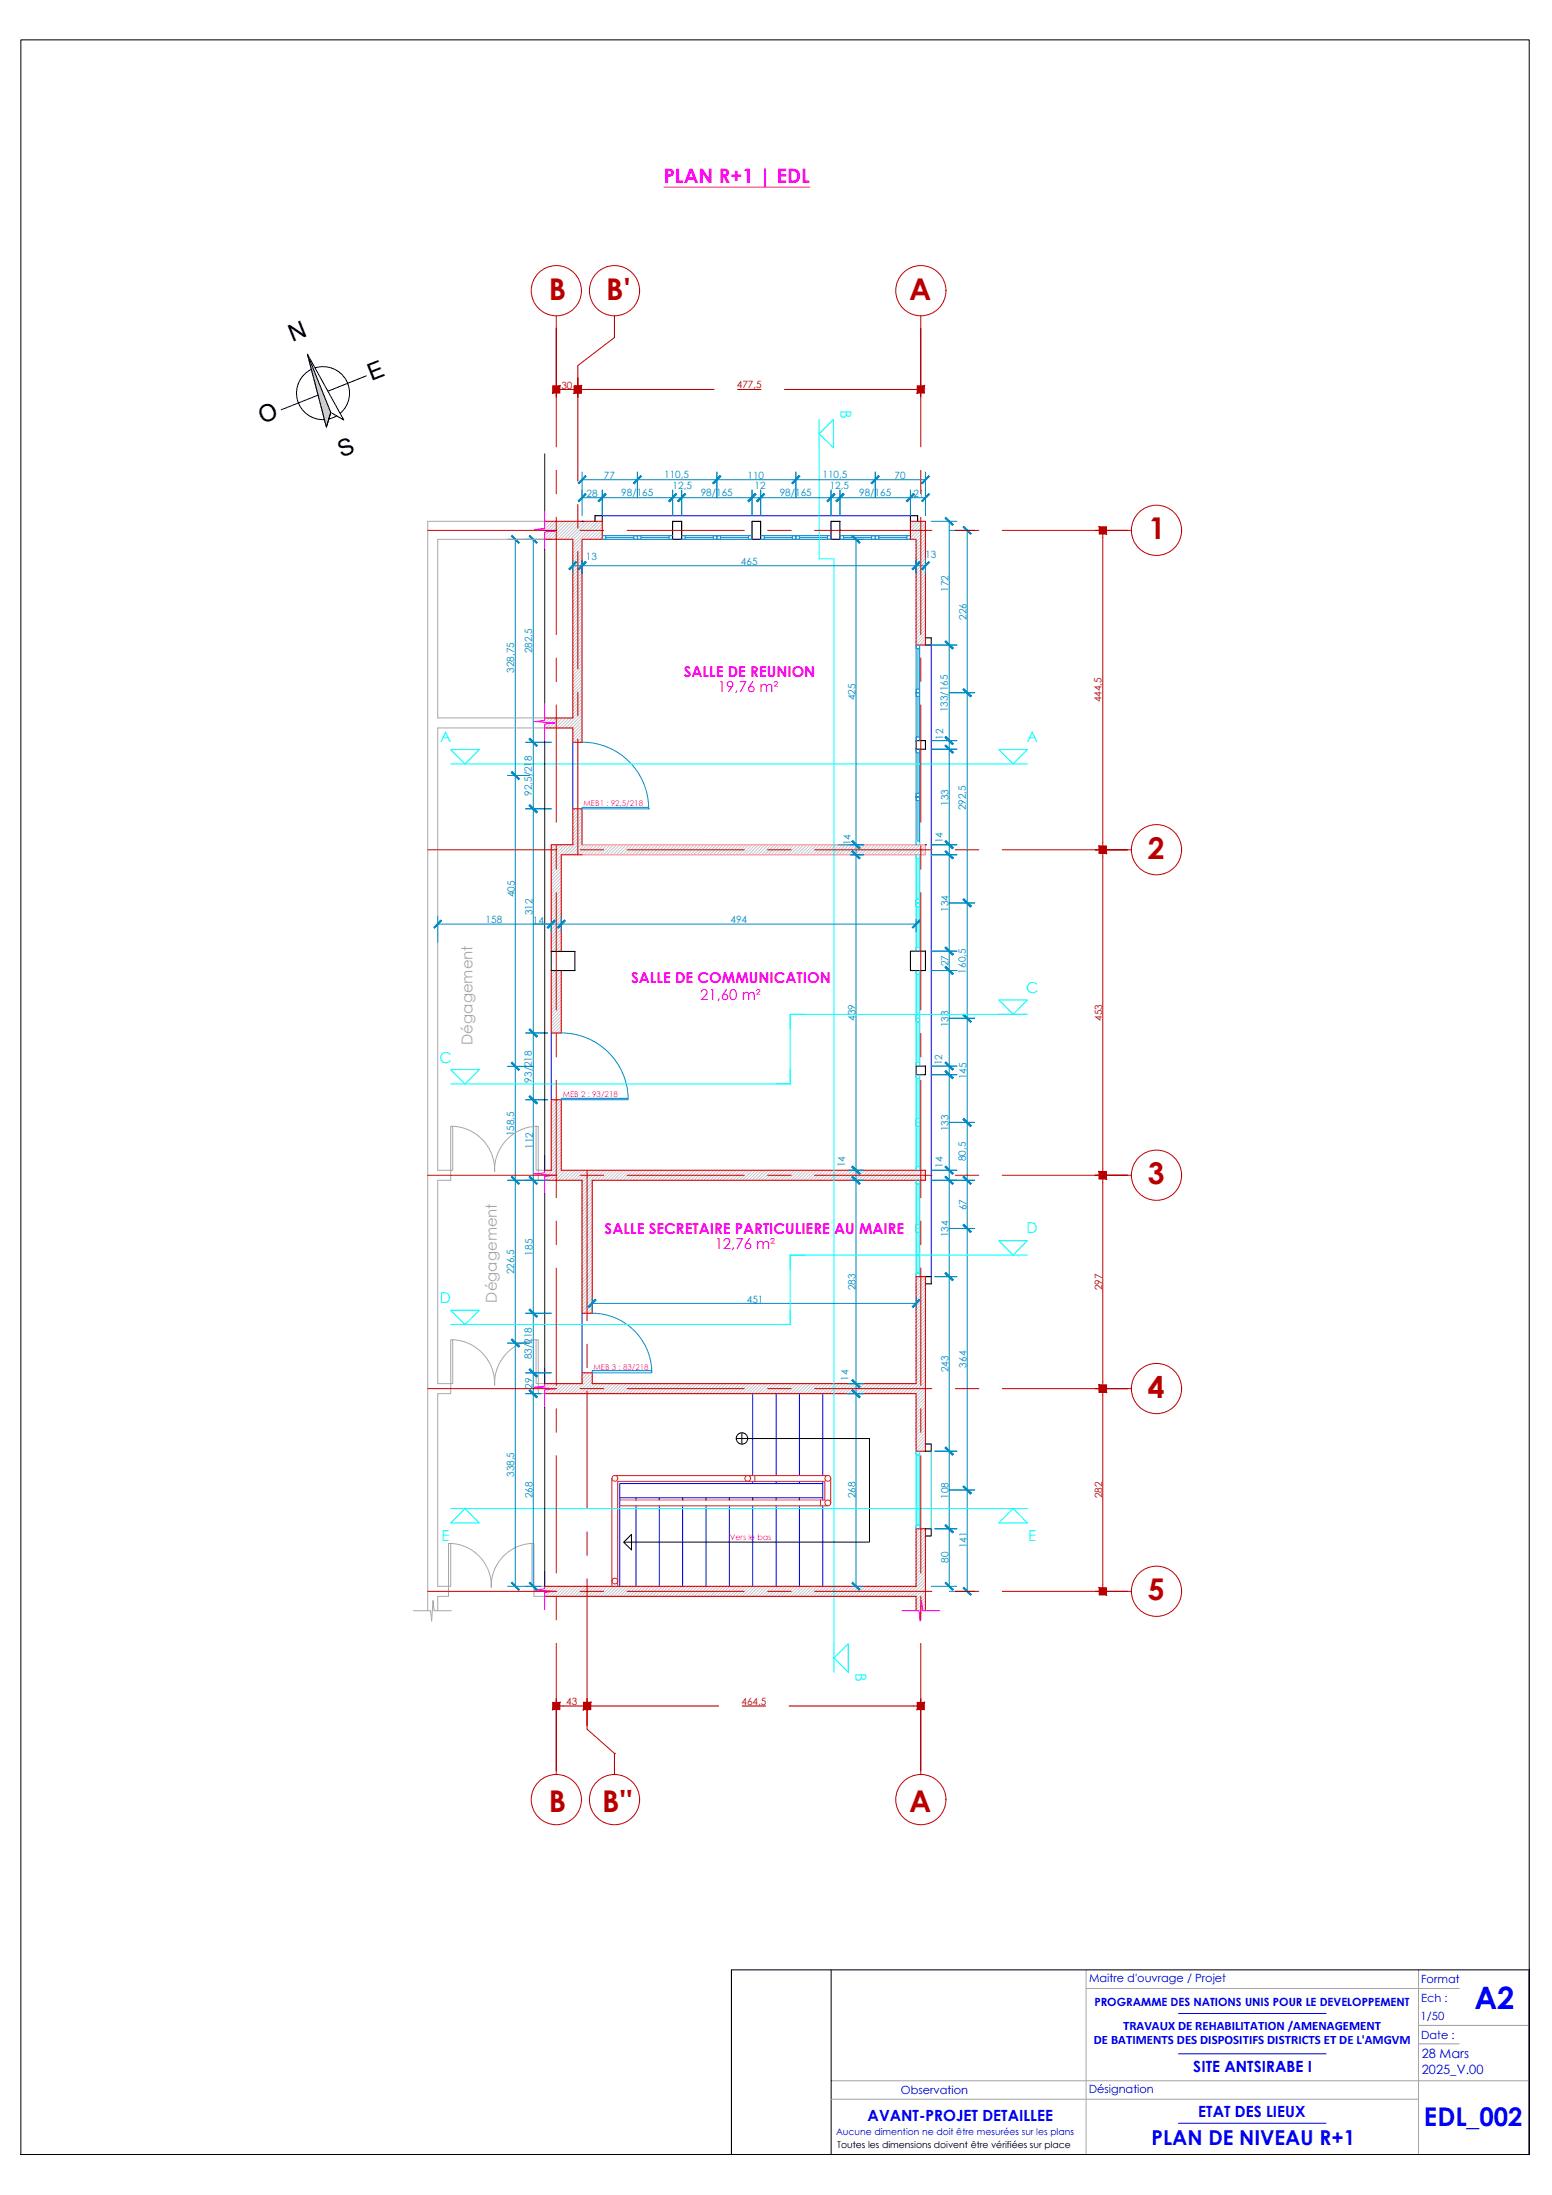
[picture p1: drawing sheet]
<svg xmlns="http://www.w3.org/2000/svg" width="420mm" height="594mm" viewBox="0 0 420 594" stroke-linecap="round" stroke-linejoin="round" font-family="sans-serif">
<defs><g id="words">
<text font-size="8.4" fill="#00f" x="399.2" y="543.7">A2</text>
<g font-size="8.1" fill="#b80000">
<text x="148.6" y="81.2">B</text>
<text x="164.1" y="81.2">B'</text>
<text x="246.1" y="81.1">A</text>
<text x="311" y="145.8">1</text>
<text x="310.8" y="232.5">2</text>
<text x="310.7" y="320.5">3</text>
<text x="310.8" y="378.3">4</text>
<text x="310.7" y="433">5</text>
<text x="148.6" y="490.5">B</text>
<text x="163" y="490.5">B''</text>
<text x="246.1" y="490.5">A</text>
</g>
<text font-size="7" fill="#00f" x="385.5" y="575.3">EDL_002</text>
<g font-size="6.4">
<text x="79.2" y="92.5" transform="rotate(-22 79.2 92.5)">N</text>
<text x="100.6" y="103" transform="rotate(-21 100.6 103)">E</text>
<text x="71.1" y="114.9" transform="rotate(-22 71.1 114.9)">O</text>
<text x="92.5" y="123.8" transform="rotate(-22 92.5 123.8)">S</text>
</g>
<text font-size="5.6" fill="#00f" x="311.8" y="580.6">PLAN DE NIVEAU R+1</text>
<text font-size="5.4" fill="#f0f" x="179.7" y="49.4">PLAN R+1 | EDL</text>
<g font-size="4.2" fill="#00f">
<text x="323.1" y="560.8">SITE ANTSIRABE I</text>
<text x="234.9" y="574">AVANT-PROJET DETAILLEE</text>
<text x="324.4" y="573">ETAT DES LIEUX</text>
</g>
<g font-size="4.1" fill="#0ff">
<text x="227.6" y="110.9" transform="rotate(90 227.6 110.9)">B</text>
<text x="119.1" y="200.9">A</text>
<text x="278" y="200.9">A</text>
<text x="277.8" y="268.8">C</text>
<text x="119" y="287.6">C</text>
<text x="277.9" y="333.8">D</text>
<text x="119.1" y="352.7">D</text>
<text x="119.5" y="417">E</text>
<text x="278.3" y="417">E</text>
<text x="231.6" y="452.8" transform="rotate(90 231.6 452.8)">B</text>
</g>
<g font-size="4.1" fill="#f0f">
<text x="185.1" y="183.3">SALLE DE REUNION</text>
<text x="194.4" y="187.4">19,76 m²</text>
<text x="170.8" y="265.9">SALLE DE COMMUNICATION</text>
<text x="189.5" y="270.6">21,60 m²</text>
<text x="163.7" y="334.1">SALLE SECRETAIRE PARTICULIERE AU MAIRE</text>
<text x="193.5" y="338.2">12,76 m²</text>
</g>
<g font-size="4.1" fill="#a8a8a8">
<text x="127.9" y="282.7" transform="rotate(-90 127.9 282.7)">Dégagement</text>
<text x="134.5" y="352.6" transform="rotate(-90 134.5 352.6)">Dégagement</text>
</g>
<g font-size="3.5" fill="#00f">
<text x="304.1" y="549.4">TRAVAUX DE REHABILITATION /AMENAGEMENT</text>
<text x="296.1" y="553.1">DE BATIMENTS DES DISPOSITIFS DISTRICTS ET DE L'AMGVM</text>
<text x="384.9" y="557.1">28 Mars</text>
<text x="384.9" y="561.3">2025_V.00</text>
</g>
<g font-size="3.1" fill="#00f">
<text x="294.9" y="536.5">Maitre d'ouvrage / Projet</text>
<text x="384.7" y="536.7">Format</text>
<text x="296.3" y="543">PROGRAMME DES NATIONS UNIS POUR LE DEVELOPPEMENT</text>
<text x="384.7" y="541.8">Ech :</text>
<text x="384.6" y="546.7">1/50</text>
<text x="384.7" y="551.8">Date :</text>
<text x="243.9" y="566.8">Observation</text>
<text x="294.7" y="566.5">Désignation</text>
</g>
<g font-size="2.7" fill="#b80000">
<text x="152" y="105.2">30</text>
<text x="199.5" y="105.1">477,5</text>
<text x="298.2" y="190.1" transform="rotate(-90 298.2 190.1)">444,5</text>
<text x="298.4" y="276.3" transform="rotate(-90 298.4 276.3)">453</text>
<text x="298.4" y="349.2" transform="rotate(-90 298.4 349.2)">297</text>
<text x="298.4" y="405.5" transform="rotate(-90 298.4 405.5)">282</text>
<text x="153.3" y="461.6">43</text>
<text x="200.8" y="461.4">464,5</text>
</g>
<g font-size="2.7" fill="#008ab8">
<text x="163.5" y="129.7">77</text>
<text x="179.8" y="129.5">110,5</text>
<text x="202.4" y="129.7">110</text>
<text x="222.7" y="129.5">110,5</text>
<text x="242.2" y="129.7">70</text>
<text x="158.8" y="134.5">28</text>
<text x="168.2" y="134.3">98/165</text>
<text x="182.1" y="132.4">12,5</text>
<text x="189.7" y="134.3">98/165</text>
<text x="204.3" y="132.2">12</text>
<text x="211.1" y="134.3">98/165</text>
<text x="224.6" y="132.3">12,5</text>
<text x="232.6" y="134.3">98/165</text>
<text x="247.3" y="134.6">21</text>
<text x="158.6" y="151.7">13</text>
<text x="200.6" y="153">465</text>
<text x="250.5" y="151">13</text>
<text x="256.8" y="160.2" transform="rotate(-90 256.8 160.2)">172</text>
<text x="261.7" y="167.8" transform="rotate(-90 261.7 167.8)">226</text>
<text x="144" y="176.8" transform="rotate(-90 144 176.8)">282,5</text>
<text x="139.2" y="182.1" transform="rotate(-90 139.2 182.1)">328,75</text>
<text x="231.6" y="189.5" transform="rotate(-90 231.6 189.5)">425</text>
<text x="256.6" y="192.7" transform="rotate(-90 256.6 192.7)">133/165</text>
<text x="255.4" y="200.2" transform="rotate(-90 255.4 200.2)">12</text>
<text x="144" y="215.4" transform="rotate(-90 144 215.4)">92,5/218</text>
<text x="256.8" y="218.1" transform="rotate(-90 256.8 218.1)">133</text>
<text x="261.5" y="219.3" transform="rotate(-90 261.5 219.3)">292,5</text>
<text x="230.3" y="228.7" transform="rotate(-90 230.3 228.7)">14</text>
<text x="255.2" y="228.2" transform="rotate(-90 255.2 228.2)">14</text>
<text x="139.3" y="242.8" transform="rotate(-90 139.3 242.8)">405</text>
<text x="131.5" y="249.9">158</text>
<text x="144.2" y="247.7" transform="rotate(-90 144.2 247.7)">312</text>
<text x="144.2" y="250">14</text>
<text x="197.8" y="249.9">494</text>
<text x="256.8" y="246.8" transform="rotate(-90 256.8 246.8)">134</text>
<text x="256.8" y="261.5" transform="rotate(-90 256.8 261.5)">27</text>
<text x="261.5" y="263.5" transform="rotate(-90 261.5 263.5)">160,5</text>
<text x="231.6" y="276.2" transform="rotate(-90 231.6 276.2)">439</text>
<text x="256.8" y="278" transform="rotate(-90 256.8 278)">133</text>
<text x="144" y="293" transform="rotate(-90 144 293)">93/218</text>
<text x="255.1" y="288.4" transform="rotate(-90 255.1 288.4)">12</text>
<text x="261.7" y="292.1" transform="rotate(-90 261.7 292.1)">145</text>
<text x="139.2" y="307.6" transform="rotate(-90 139.2 307.6)">158,5</text>
<text x="144.2" y="310.9" transform="rotate(-90 144.2 310.9)">112</text>
<text x="256.8" y="306.2" transform="rotate(-90 256.8 306.2)">133</text>
<text x="228.8" y="315.9" transform="rotate(-90 228.8 315.9)">14</text>
<text x="255.3" y="316.1" transform="rotate(-90 255.3 316.1)">14</text>
<text x="261.5" y="314.2" transform="rotate(-90 261.5 314.2)">80,5</text>
<text x="261.7" y="327.5" transform="rotate(-90 261.7 327.5)">67</text>
<text x="256.8" y="334.9" transform="rotate(-90 256.8 334.9)">134</text>
<text x="144.2" y="339.8" transform="rotate(-90 144.2 339.8)">185</text>
<text x="139.2" y="344.8" transform="rotate(-90 139.2 344.8)">226,5</text>
<text x="202.2" y="352.6">451</text>
<text x="231.6" y="349.2" transform="rotate(-90 231.6 349.2)">283</text>
<text x="144" y="367.8" transform="rotate(-90 144 367.8)">83/218</text>
<text x="256.8" y="371.4" transform="rotate(-90 256.8 371.4)">243</text>
<text x="261.7" y="370.1" transform="rotate(-90 261.7 370.1)">364</text>
<text x="144.2" y="375.8" transform="rotate(-90 144.2 375.8)">29</text>
<text x="229.7" y="373.8" transform="rotate(-90 229.7 373.8)">14</text>
<text x="139.2" y="399.8" transform="rotate(-90 139.2 399.8)">338,5</text>
<text x="144.2" y="405.5" transform="rotate(-90 144.2 405.5)">268</text>
<text x="231.6" y="405.5" transform="rotate(-90 231.6 405.5)">268</text>
<text x="256.8" y="405.7" transform="rotate(-90 256.8 405.7)">108</text>
<text x="261.7" y="419.1" transform="rotate(-90 261.7 419.1)">141</text>
<text x="256.8" y="423" transform="rotate(-90 256.8 423)">80</text>
</g>
<text font-size="2.5" fill="#00f" x="226.3" y="577.8">Aucune dimention ne doit être mesurées sur les plans</text>
<text font-size="2.5" x="226.6" y="581.4">Toutes les dimensions doivent être vérifiées sur place</text>
<g font-size="2.2" fill="#f0f">
<text x="158" y="218.1">MEB1 : 92,5/218</text>
<text x="152.3" y="296.8">MEB 2 : 93/218</text>
<text x="160.7" y="370.8">MEB 3 : 83/218</text>
<text x="197.6" y="416.8">Vers le bas</text>
</g>
</g></defs>
<!-- layer: TSJ_HACHURE -->
<g fill="none" stroke="#c7c8ca" stroke-width=".27">
<path d="M144.8 143.3h.1M145.8 143.2l-.2 .2M146.8 143.1l-.4 .3M147.7 144l-.2 .1M147.9 141.1l-.4 .5M148.6 143.9l-1.1 1.1M148.8 141.1l-1.3 1.3M149.6 143.8l-2.1 2.1M149.7 141.1l-2.4 2.4M150.5 141.1l-2.4 2.5M151.4 141.1l-2.5 2.5M152.3 141.1l-2.6 2.6"/>
<path d="M153.1 141.1l-4.8 4.9M154 141.1l-4.8 4.9M154.9 141.1l-4.9 4.9M155.8 141.1l-4.9 4.9M156.6 141.1l-4.8 4.9M157.5 141.1l-4.8 4.9M157.6 146.3l-2.5 2.5M157.6 147.2l-2.5 2.5M157.6 148l-2.5 2.5M157.6 148.9l-2.5 2.5M157.6 149.8l-2.5 2.5M157.6 150.6l-2.5 2.6"/>
<path d="M157.6 151.5l-2.5 2.6M157.6 152.4l-2.5 2.5M157.6 153.2l-2.5 2.6M157.6 154.1l-2.5 2.6M157.6 155l-2.5 2.5M157.6 155.9l-2.5 2.5M157.6 156.8l-2.5 2.5M157.6 157.6l-2.5 2.5M157.6 158.5l-2.5 2.5M157.6 159.4l-2.5 2.5M158.4 141.1l-4.9 4.9M159.3 141.1l-4.9 4.9"/>
<path d="M160.1 141.1l-5 5.1M161 141.1l-5.9 6M161.9 141.1l-6.8 6.8M162.7 141.1l-4.8 4.9M163 141.7l-4.2 4.3M163 142.6l-3.3 3.4M163 143.5l-2.5 2.5M163 144.3l-1.6 1.7M163 145.2l-.8 .8M246.6 141.1l-.1 .1M247.5 141.1l-1 1M248.3 141.1l-1.8 1.9"/>
<path d="M249.2 141.1l-2.7 2.7M250.1 141.1l-3.6 3.6M250.5 141.5l-4 4.1M250.5 142.4l-3.6 3.6M250.5 143.3l-2.7 2.7M250.5 144.1l-2.5 2.5M250.5 145l-2.5 2.5M250.5 145.9l-2.5 2.5M250.5 146.8l-2.5 2.5M250.5 147.6l-2.5 2.6M250.5 148.5l-2.5 2.5M250.5 149.4l-2.5 2.5"/>
<path d="M250.5 150.2l-2.5 2.6M250.5 151.1l-2.5 2.5M250.5 152l-2.5 2.5M250.5 152.9l-2.5 2.5M250.5 153.8l-2.5 2.5M250.5 154.6l-2.5 2.5M250.5 155.5l-2.5 2.5M250.5 156.3l-2.5 2.6M250.5 157.2l-2.5 2.6M250.5 158.1l-2.5 2.5M250.5 159l-2.5 2.5M250.5 159.9l-2.5 2.5"/>
<path d="M157.6 160.2l-2.5 2.6M157.6 161.1l-2.5 2.6M157.6 162l-2.5 2.5M157.6 162.9l-2.5 2.5M157.6 163.7l-2.5 2.6M157.6 164.6l-2.5 2.5M157.6 165.5l-2.5 2.5M157.6 166.4l-2.5 2.5M157.6 167.2l-2.5 2.6M157.6 168.1l-2.5 2.5M157.6 169l-2.5 2.5M157.6 169.8l-2.5 2.6"/>
<path d="M157.6 170.7l-2.5 2.6M157.6 171.6l-2.5 2.5M157.6 172.5l-2.5 2.5M157.6 173.4l-2.5 2.5M157.6 174.2l-2.5 2.5M157.6 175.1l-2.5 2.5M157.6 176l-2.5 2.5M157.6 176.8l-2.5 2.6M157.6 177.7l-2.5 2.6M157.6 178.6l-2.5 2.5M157.6 179.5l-2.5 2.5M250.5 160.7l-2.5 2.5"/>
<path d="M250.5 161.6l-2.5 2.5M250.5 162.5l-2.5 2.5M250.5 163.3l-2.5 2.6M250.5 164.2l-2.5 2.6M250.5 165.1l-2.5 2.5M250.5 165.9l-2.5 2.6M250.5 166.8l-2.5 2.6M250.5 167.7l-2.5 2.5M250.5 168.6l-2.5 2.5M250.5 169.5l-2.5 2.5M250.5 170.3l-2.5 2.5M250.5 171.2l-2.5 2.5"/>
<path d="M250.5 172.1l-2.5 2.5M250.5 172.9l-1.6 1.7M250.5 173.8l-.7 .8M145.3 195.2l-.1 .1M146.3 195.1l-.3 .3M147.2 195l-.3 .5M148 194.3l-.5 .5M148.1 195.9l-.6 .7M148.9 194.3l-1.2 1.2M149.1 195.8l-1.2 1.2M149.7 194.3l-1.2 1.2M150.6 194.3l-1.3 1.3"/>
<path d="M151.5 194.3l-2.7 2.7M152.3 194.3l-2.7 2.7M153.2 194.3l-2.7 2.7M154.1 194.3l-2.7 2.7M155 194.3l-2.8 2.7M157.6 180.3l-2.5 2.6M157.6 181.2l-2.5 2.5M157.6 182.1l-2.5 2.5M157.6 183l-2.5 2.5M157.6 183.8l-2.5 2.6M157.6 184.7l-2.5 2.5M157.6 185.6l-2.5 2.5"/>
<path d="M157.6 186.4l-2.5 2.6M157.6 187.3l-2.5 2.6M157.6 188.2l-2.5 2.5M157.6 189.1l-2.5 2.5M157.6 189.9l-2.5 2.5M157.6 190.8l-2.5 2.5M157.6 191.7l-2.5 2.5M157.6 192.6l-4.5 4.4M157.6 193.4l-3.6 3.6M157.6 194.3l-2.7 2.7M157.6 195.2l-2.5 2.5M157.6 196l-2.5 2.6"/>
<path d="M157.6 196.9l-2.5 2.5M157.6 197.8l-2.5 2.5M157.6 198.7l-2.3 2.2M157.6 199.6l-1.4 1.3M155.7 218.9l-.6 .6M156.6 218.9l-1.5 1.5M157.5 218.9l-2.4 2.4M157.6 200.4l-.5 .5M157.6 219.6l-2.5 2.6M149.5 228.6l-.3 .3M150.3 228.6l-1.1 1.1M151.2 228.6l-2 2"/>
<path d="M151.9 232.2l-2.7 2.8M151.9 233.1l-2.7 2.7M151.9 234l-2.7 2.7M151.9 234.9l-2.7 2.7M151.9 235.8l-2.7 2.7M151.9 236.6l-2.7 2.8M151.9 237.5l-2.7 2.7M151.9 238.4l-2.7 2.7M151.9 239.2l-2.7 2.8M152.1 228.6l-2.9 2.9M153 228.6l-3.8 3.8M153.8 228.6l-4.6 4.6"/>
<path d="M154.7 228.6l-5.5 5.5M157.6 220.5l-2.5 2.5M157.6 221.4l-2.5 2.5M157.6 222.3l-2.5 2.5M157.6 223.1l-2.5 2.5M157.6 224l-2.5 2.5M157.6 224.9l-2.5 2.5M157.6 225.7l-2.5 2.6M157.6 226.6l-4.8 4.8M157.6 227.5l-3.9 3.9M157.6 228.3l-3 3.1M158.2 228.6l-2.7 2.8"/>
<path d="M159.1 228.6l-2.7 2.8M159.9 228.6l-2.7 2.8M160.8 228.6l-2.7 2.8M161.7 228.6l-2.7 2.8M162.6 228.6l-2.8 2.8M163.4 228.6l-2.7 2.8M164.3 228.6l-2.7 2.8M165.2 228.6l-2.8 2.8M166 228.6l-2.7 2.8M166.9 228.6l-2.7 2.8M167.8 228.6l-2.7 2.8M168.7 228.6l-2.7 2.8"/>
<path d="M169.6 228.6l-2.8 2.8M170.4 228.6l-2.7 2.8M171.3 228.6l-2.7 2.8M172.2 228.6l-2.8 2.8M173 228.6l-2.7 2.8M173.9 228.6l-2.7 2.8M174.8 228.6l-2.7 2.8M175.7 228.6l-2.8 2.8M176.5 228.6l-2.7 2.8M177.4 228.6l-2.7 2.8M178.3 228.6l-2.7 2.8M179.2 228.6l-2.8 2.8"/>
<path d="M180 228.6l-2.7 2.8M180.9 228.6l-2.7 2.8M181.8 228.6l-2.8 2.8M182.6 228.6l-2.7 2.8M183.5 228.6l-2.7 2.8M184.4 228.6l-2.7 2.8M185.3 228.6l-2.7 2.8M186.2 228.6l-2.8 2.8M187 228.6l-2.7 2.8M187.9 228.6l-2.7 2.8M188.7 228.6l-2.7 2.8M189.6 228.6l-2.7 2.8"/>
<path d="M190.5 228.6l-2.7 2.8M191.4 228.6l-2.7 2.8M192.2 228.6l-2.7 2.8M193.1 228.6l-2.7 2.8M194 228.6l-2.7 2.8M194.9 228.6l-2.7 2.8M195.7 228.6l-2.7 2.8M196.6 228.6l-2.7 2.8M197.5 228.6l-2.8 2.8M198.3 228.6l-2.7 2.8M199.2 228.6l-2.7 2.8M200.1 228.6l-2.7 2.8"/>
<path d="M201 228.6l-2.7 2.8M201.9 228.6l-2.7 2.8M202.7 228.6l-2.7 2.8M203.6 228.6l-2.7 2.8M204.5 228.6l-2.8 2.8M205.3 228.6l-2.7 2.8M206.2 228.6l-2.7 2.8M207.1 228.6l-2.7 2.8M208 228.6l-2.8 2.8M208.8 228.6l-2.7 2.8M209.7 228.6l-2.7 2.8M210.6 228.6l-2.7 2.8"/>
<path d="M211.5 228.6l-2.8 2.8M212.3 228.6l-2.7 2.8M213.2 228.6l-2.7 2.8M214.1 228.6l-2.8 2.8M214.9 228.6l-2.7 2.8M215.8 228.6l-2.7 2.8M216.7 228.6l-2.7 2.8M217.6 228.6l-2.7 2.8M218.5 228.6l-2.8 2.8M219.3 228.6l-2.7 2.8M220.2 228.6l-2.7 2.8M221.1 228.6l-2.8 2.8"/>
<path d="M221.9 228.6l-2.7 2.8M222.8 228.6l-2.7 2.8M223.7 228.6l-2.7 2.8M224.6 228.6l-2.8 2.8M225.4 228.6l-2.7 2.8M226.3 228.6l-2.7 2.8M227.2 228.6l-2.7 2.8M228.1 228.6l-2.8 2.8M228.9 228.6l-2.7 2.8M229.8 228.6l-2.7 2.8M230.7 228.6l-2.8 2.8M231.5 228.6l-2.7 2.8"/>
<path d="M232.4 228.6l-2.7 2.8M233.3 228.6l-2.7 2.8M234.2 228.6l-2.7 2.8M235 228.6l-2.7 2.8M235.9 228.6l-2.7 2.8M236.8 228.6l-2.7 2.8M237.7 228.6l-2.8 2.8M238.5 228.6l-2.7 2.8M239.4 228.6l-2.7 2.8M240.3 228.6l-2.8 2.8M241.1 228.6l-2.7 2.8M242 228.6l-2.7 2.8"/>
<path d="M242.9 228.6l-2.7 2.8M243.8 228.6l-2.7 2.8M244.7 228.6l-2.8 2.8M245.5 228.6l-2.7 2.8M246.4 228.6l-2.7 2.8M247.2 228.6l-2.7 2.8M248.1 228.6l-2.7 2.8M249 228.6l-2.7 2.8M249.9 228.6l-2.7 2.8M250.5 228.9l-2.5 2.5M250.5 229.7l-1.6 1.7M250.5 230.6l-.7 .8"/>
<path d="M151.9 240.1l-2.7 2.7M151.9 241l-2.7 2.7M151.9 241.9l-2.7 2.7M151.9 242.7l-2.7 2.7M151.9 243.6l-2.7 2.7M151.9 244.5l-2.7 2.7M151.9 245.4l-2.7 2.7M151.9 246.2l-2.7 2.8M151.9 247.1l-2.7 2.7M151.9 248l-2.7 2.7M151.9 248.8l-2.7 2.7M151.9 249.7l-2.7 2.7"/>
<path d="M151.9 250.6l-2.7 2.7M151.9 251.5l-2.7 2.7M151.9 252.3l-2.7 2.8M151.9 253.2l-2.7 2.7M151.9 254.1l-2.7 2.7M151.9 255l-2.5 2.5M151.9 255.8l-1.6 1.7M151.9 256.7l-.8 .8M149.5 262.7l-.3 .2M150.3 262.7l-1.1 1.1M151.2 262.7l-2 2M151.9 262.8l-2.7 2.8"/>
<path d="M151.9 263.7l-2.7 2.7M151.9 264.5l-2.7 2.8M151.9 265.4l-2.7 2.7M151.9 266.3l-2.7 2.7M151.9 267.2l-2.7 2.7M151.9 268.1l-2.7 2.7M151.9 268.9l-2.7 2.8M151.9 269.8l-2.7 2.7M151.9 270.7l-2.7 2.7M151.9 271.5l-2.7 2.8M151.9 272.4l-2.7 2.7M151.9 273.3l-2.7 2.7"/>
<path d="M151.9 274.2l-2.7 2.7M151.9 275l-2.7 2.7M151.9 275.9l-2.7 2.7M151.9 276.8l-2.7 2.7M151.9 277.7l-1.9 1.9M151.9 278.5l-1 1.1M151.9 279.4l-.1 .2M149.4 297.6l-.2 .3M150.3 297.6l-1.1 1.1M151.1 297.6l-1.9 2M151.9 297.7l-2.7 2.8M151.9 298.6l-2.7 2.7"/>
<path d="M151.9 299.5l-2.7 2.7M146.1 317.6l-.2 .2M147.1 317.5l-.4 .3M147.8 316.7l-.3 .4M147.9 318.3l-.4 .5M148.7 316.7l-1.2 1.2M148.9 318.2l-1.2 1.2M149.9 318.1l-1.3 1.3M151.9 300.4l-2.7 2.7M151.9 301.2l-2.7 2.8M151.9 302.1l-2.7 2.7M151.9 303l-2.7 2.7"/>
<path d="M151.9 303.9l-2.7 2.7M151.9 304.7l-2.7 2.8M151.9 305.6l-2.7 2.7M151.9 306.5l-2.7 2.7M151.9 307.3l-2.7 2.7M151.9 308.2l-2.7 2.7M151.9 309.1l-2.7 2.7M151.9 310l-2.7 2.7M151.9 310.9l-2.7 2.7M151.9 311.7l-2.7 2.8M151.9 312.6l-2.7 2.7M151.9 313.5l-2.7 2.7"/>
<path d="M151.9 314.3l-3.6 3.7M151.9 315.2l-2.7 2.8M151.9 316.1l-1.9 2M152.2 316.7l-2.7 2.7M153 316.7l-2.7 2.7M153.9 316.7l-2.7 2.7M154.8 316.7l-2.7 2.7M155.7 316.7l-2.7 2.7M156.6 316.7l-2.8 2.7M157.4 316.7l-2.7 2.7M158.3 316.7l-2.7 2.7M159.1 316.7l-2.7 2.7"/>
<path d="M160 316.7l-2.7 2.7M160.3 320l-2.7 2.7M160.9 316.7l-3.3 3.3M161.8 316.7l-4.2 4.2M162.7 316.7l-5.1 5.1M163.5 316.7l-2.7 2.7M164.4 316.7l-2.7 2.7M165.3 316.7l-2.7 2.7M166.1 316.7l-2.7 2.7M167 316.7l-2.7 2.7M167.9 316.7l-2.7 2.7M168.8 316.7l-2.8 2.7"/>
<path d="M169.6 316.7l-2.7 2.7M170.5 316.7l-2.7 2.7M171.4 316.7l-2.7 2.7M172.3 316.7l-2.7 2.7M173.1 316.7l-2.7 2.7M174 316.7l-2.7 2.7M174.9 316.7l-2.8 2.7M175.7 316.7l-2.7 2.7M176.6 316.7l-2.7 2.7M177.5 316.7l-2.7 2.7M178.4 316.7l-2.7 2.7M179.3 316.7l-2.8 2.7"/>
<path d="M180.1 316.7l-2.7 2.7M181 316.7l-2.7 2.7M181.9 316.7l-2.8 2.7M182.7 316.7l-2.7 2.7M183.6 316.7l-2.7 2.7M184.5 316.7l-2.7 2.7M185.3 316.7l-2.7 2.7M186.2 316.7l-2.7 2.7M187.1 316.7l-2.7 2.7M188 316.7l-2.7 2.7M188.9 316.7l-2.8 2.7M189.7 316.7l-2.7 2.7"/>
<path d="M190.6 316.7l-2.7 2.7M191.5 316.7l-2.8 2.7M192.3 316.7l-2.7 2.7M193.2 316.7l-2.7 2.7M194.1 316.7l-2.7 2.7M195 316.7l-2.8 2.7M195.8 316.7l-2.7 2.7M196.7 316.7l-2.7 2.7M197.6 316.7l-2.7 2.7M198.5 316.7l-2.8 2.7M199.3 316.7l-2.7 2.7M200.2 316.7l-2.7 2.7"/>
<path d="M201.1 316.7l-2.8 2.7M201.9 316.7l-2.7 2.7M202.8 316.7l-2.7 2.7M203.7 316.7l-2.7 2.7M204.6 316.7l-2.7 2.7M205.5 316.7l-2.8 2.7M206.3 316.7l-2.7 2.7M207.2 316.7l-2.7 2.7M208.1 316.7l-2.8 2.7M208.9 316.7l-2.7 2.7M209.8 316.7l-2.7 2.7M210.7 316.7l-2.7 2.7"/>
<path d="M211.6 316.7l-2.8 2.7M212.4 316.7l-2.7 2.7M213.3 316.7l-2.7 2.7M214.2 316.7l-2.7 2.7M215.1 316.7l-2.8 2.7M215.9 316.7l-2.7 2.7M216.8 316.7l-2.7 2.7M217.6 316.7l-2.7 2.7M218.5 316.7l-2.7 2.7M219.4 316.7l-2.7 2.7M220.3 316.7l-2.7 2.7M221.2 316.7l-2.7 2.7"/>
<path d="M222.1 316.7l-2.8 2.7M222.9 316.7l-2.7 2.7M223.8 316.7l-2.7 2.7M224.6 316.7l-2.7 2.7M225.5 316.7l-2.7 2.7M226.4 316.7l-2.7 2.7M227.3 316.7l-2.7 2.7M228.1 316.7l-2.7 2.7M229 316.7l-2.7 2.7M229.9 316.7l-2.7 2.7M230.8 316.7l-2.7 2.7M231.6 316.7l-2.7 2.7"/>
<path d="M232.5 316.7l-2.7 2.7M233.4 316.7l-2.8 2.7M234.2 316.7l-2.7 2.7M235.1 316.7l-2.7 2.7M236 316.7l-2.7 2.7M236.9 316.7l-2.7 2.7M237.8 316.7l-2.8 2.7M238.6 316.7l-2.7 2.7M239.5 316.7l-2.7 2.7M240.4 316.7l-2.8 2.7M241.2 316.7l-2.7 2.7M242.1 316.7l-2.7 2.7"/>
<path d="M243 316.7l-2.7 2.7M243.9 316.7l-2.8 2.7M244.7 316.7l-2.7 2.7M245.6 316.7l-2.7 2.7M246.5 316.7l-2.7 2.7M247.4 316.7l-2.8 2.7M248.2 316.7l-2.7 2.7M249.1 316.7l-2.7 2.7M250 316.7l-2.8 2.7M250.5 317l-2.4 2.4M250.5 317.9l-1.5 1.5M250.5 318.8l-.6 .6"/>
<path d="M160.3 320.8l-2.7 2.8M160.3 321.7l-2.7 2.7M160.3 322.6l-2.7 2.7M160.3 323.4l-2.7 2.8M160.3 324.3l-2.7 2.7M160.3 325.2l-2.7 2.7M160.3 326.1l-2.7 2.7M160.3 326.9l-2.7 2.7M160.3 327.8l-2.7 2.7M160.3 328.7l-2.7 2.7M160.3 329.6l-2.7 2.7M160.3 330.4l-2.7 2.8"/>
<path d="M160.3 331.3l-2.7 2.7M160.3 332.1l-2.7 2.8M160.3 333l-2.7 2.7M160.3 333.9l-2.7 2.7M160.3 334.8l-2.7 2.7M160.3 335.7l-2.7 2.7M160.3 336.6l-2.7 2.7M160.3 337.4l-2.7 2.7M160.3 338.3l-2.7 2.7M160.3 339.1l-2.7 2.8M160.3 340l-2.7 2.7M160.3 340.9l-2.7 2.7"/>
<path d="M160.3 341.8l-2.7 2.7M160.3 342.6l-2.7 2.8M160.3 343.5l-2.7 2.7M160.3 344.4l-2.7 2.7M160.3 345.3l-2.7 2.7M160.3 346.2l-2.7 2.7M160.3 347l-2.7 2.7M160.3 347.9l-2.7 2.7M160.3 348.7l-2.7 2.8M160.3 349.6l-2.7 2.7M160.3 350.5l-2.7 2.7M160.3 351.4l-2.7 2.7"/>
<path d="M160.3 352.3l-2.7 2.7M160.3 353.1l-2.3 2.3M160.3 354l-1.4 1.4M160.3 354.9l-.6 .5M248.3 345.5l-.3 .2M249.1 345.5l-1.1 1.1M250 345.5l-2 2M250.5 345.9l-2.5 2.5M250.5 346.7l-2.5 2.6M250.5 347.6l-2.5 2.5M250.5 348.4l-2.5 2.6M250.5 349.3l-2.5 2.6"/>
<path d="M250.5 350.2l-2.5 2.5M250.5 351.1l-2.5 2.5M250.5 352l-2.5 2.5M250.5 352.8l-2.5 2.5M250.5 353.7l-2.5 2.5M250.5 354.6l-2.5 2.5M250.5 355.4l-2.5 2.6M250.5 356.3l-2.5 2.6M250.5 357.2l-2.5 2.5M250.5 358.1l-2.5 2.5M250.5 358.9l-2.5 2.6M250.5 359.8l-2.5 2.5"/>
<path d="M145.9 375.3l-.1 .2M147 375.2l-.4 .4M147.7 374.5l-.2 .2M147.8 376.1l-.3 .3M148.6 374.5l-1.2 1.2M148.8 376l-1.2 1.2M149.5 374.5l-1.3 1.2M149.7 375.9l-1.2 1.3M150.3 374.5l-1.3 1.3M151.2 374.5l-1.4 1.3M152 374.5l-2.7 2.7M152.9 374.5l-2.7 2.7"/>
<path d="M153.8 374.5l-2.7 2.7M154.7 374.5l-2.8 2.7M155.5 374.5l-2.7 2.7M156.4 374.5l-2.7 2.7M157.3 374.5l-2.7 2.7M158.5 371.6l-.9 .8M159.3 371.6l-1.7 1.7M160.2 371.6l-2.6 2.6M160.3 372.3l-4.8 4.9M160.3 373.2l-4 4M160.3 374.1l-3.1 3.1M160.8 374.5l-2.8 2.7"/>
<path d="M161.6 374.5l-2.7 2.7M162.5 374.5l-2.7 2.7M163.4 374.5l-2.7 2.7M164.3 374.5l-2.7 2.7M165.2 374.5l-2.8 2.7M166 374.5l-2.7 2.7M166.9 374.5l-2.7 2.7M167.8 374.5l-2.8 2.7M168.6 374.5l-2.7 2.7M169.5 374.5l-2.7 2.7M170.4 374.5l-2.7 2.7M171.3 374.5l-2.8 2.7"/>
<path d="M172.1 374.5l-2.7 2.7M173 374.5l-2.7 2.7M173.9 374.5l-2.7 2.7M174.8 374.5l-2.8 2.7M175.6 374.5l-2.7 2.7M176.5 374.5l-2.7 2.7M177.4 374.5l-2.8 2.7M178.2 374.5l-2.7 2.7M179.1 374.5l-2.7 2.7M180 374.5l-2.7 2.7M180.9 374.5l-2.7 2.7M181.8 374.5l-2.8 2.7"/>
<path d="M182.6 374.5l-2.7 2.7M183.5 374.5l-2.7 2.7M184.4 374.5l-2.8 2.7M185.2 374.5l-2.7 2.7M186.1 374.5l-2.7 2.7M187 374.5l-2.8 2.7M187.8 374.5l-2.7 2.7M188.7 374.5l-2.7 2.7M189.6 374.5l-2.7 2.7M190.5 374.5l-2.7 2.7M191.4 374.5l-2.8 2.7M192.2 374.5l-2.7 2.7"/>
<path d="M193.1 374.5l-2.7 2.7M194 374.5l-2.8 2.7M194.8 374.5l-2.7 2.7M195.7 374.5l-2.7 2.7M196.6 374.5l-2.7 2.7M197.5 374.5l-2.8 2.7M198.3 374.5l-2.7 2.7M199.2 374.5l-2.7 2.7M200.1 374.5l-2.7 2.7M201 374.5l-2.8 2.7M201.8 374.5l-2.7 2.7M202.7 374.5l-2.7 2.7"/>
<path d="M203.6 374.5l-2.8 2.7M204.4 374.5l-2.7 2.7M205.3 374.5l-2.7 2.7M206.2 374.5l-2.7 2.7M207.1 374.5l-2.7 2.7M208 374.5l-2.8 2.7M208.8 374.5l-2.7 2.7M209.7 374.5l-2.7 2.7M210.5 374.5l-2.7 2.7M211.4 374.5l-2.7 2.7M212.3 374.5l-2.7 2.7M213.2 374.5l-2.7 2.7"/>
<path d="M214.1 374.5l-2.8 2.7M214.9 374.5l-2.7 2.7M215.8 374.5l-2.7 2.7M216.7 374.5l-2.7 2.7M217.5 374.5l-2.7 2.7M218.4 374.5l-2.7 2.7M219.3 374.5l-2.8 2.7M220.1 374.5l-2.7 2.7M221 374.5l-2.7 2.7M221.9 374.5l-2.7 2.7M222.8 374.5l-2.7 2.7M223.7 374.5l-2.7 2.7"/>
<path d="M224.5 374.5l-2.7 2.7M225.4 374.5l-2.7 2.7M226.3 374.5l-2.8 2.7M227.1 374.5l-2.7 2.7M228 374.5l-2.7 2.7M228.9 374.5l-2.7 2.7M229.8 374.5l-2.8 2.7M230.6 374.5l-2.7 2.7M231.5 374.5l-2.7 2.7M232.4 374.5l-2.7 2.7M233.3 374.5l-2.8 2.7M234.1 374.5l-2.7 2.7"/>
<path d="M235 374.5l-2.7 2.7M235.9 374.5l-2.8 2.7M236.7 374.5l-2.7 2.7M237.6 374.5l-2.7 2.7M238.5 374.5l-2.7 2.7M239.4 374.5l-2.7 2.7M240.3 374.5l-2.8 2.7M241.1 374.5l-2.7 2.7M242 374.5l-2.7 2.7M242.9 374.5l-2.8 2.7M243.7 374.5l-2.7 2.7M244.6 374.5l-2.7 2.7"/>
<path d="M245.5 374.5l-2.7 2.7M246.4 374.5l-2.8 2.7M247.2 374.5l-2.7 2.7M250.5 360.7l-2.5 2.5M250.5 361.6l-2.5 2.5M250.5 362.4l-2.5 2.6M250.5 363.3l-2.5 2.5M250.5 364.2l-2.5 2.5M250.5 365l-2.5 2.6M250.5 365.9l-2.5 2.6M250.5 366.8l-2.5 2.5M250.5 367.7l-2.5 2.5"/>
<path d="M250.5 368.6l-2.5 2.5M250.5 369.4l-2.5 2.5M250.5 370.3l-2.5 2.5M250.5 371.2l-2.5 2.5M250.5 372l-5.1 5.2M250.5 373.8l-3.4 3.4M250.5 372.9l-4.2 4.3M250.5 374.7l-2.5 2.5M250.5 375.5l-2.5 2.6M250.5 376.4l-2.5 2.5M250.5 377.3l-2.5 2.5M250.5 378.2l-2.5 2.5"/>
<path d="M250.5 379l-2.5 2.6M250.5 379.9l-2.5 2.5M250.5 380.8l-2.5 2.5M250.5 381.6l-2.5 2.6M250.5 382.5l-2.5 2.6M250.5 383.4l-2.5 2.5M250.5 384.3l-2.5 2.5M250.5 385.1l-2.5 2.5M250.5 386l-2.5 2.5M250.5 386.9l-2.5 2.5M250.5 387.8l-2.5 2.5M250.5 388.6l-2.5 2.6"/>
<path d="M250.5 389.5l-2.5 2.5M250.5 390.4l-2.3 2.4M250.5 391.2l-1.5 1.6M250.5 392.1l-.6 .7M248.1 413.8l-.1 .1M249 413.8l-1 .9M249.9 413.8l-1.9 1.8M250.5 413.9l-2.5 2.6M250.5 414.8l-2.5 2.6M250.5 415.7l-2.5 2.5M250.5 416.6l-2.5 2.5M250.5 417.4l-2.5 2.6"/>
<path d="M250.5 418.3l-2.5 2.5M250.5 419.2l-2.5 2.5M145.2 430.3h-.1M146.1 430.1l-.2 .3M147.1 430.1l-.4 .3M147.8 429.3l-.3 .4M148 431l-.5 .5M148.7 429.3l-1.2 1.2M149 430.8l-1.2 1.3M149.6 429.3l-1.2 1.3M150.5 429.3l-1.3 1.3M151.4 429.3l-2.8 2.8"/>
<path d="M152.2 429.3l-2.7 2.8M153.1 429.3l-2.7 2.8M154 429.3l-2.8 2.8M154.8 429.3l-2.7 2.8M155.7 429.3l-2.7 2.8M156.6 429.3l-2.7 2.8M157.5 429.3l-2.8 2.8M158.3 429.3l-2.7 2.8M159.2 429.3l-2.7 2.8M160.1 429.3l-2.7 2.8M161 429.3l-2.8 2.8M161.8 429.3l-2.7 2.8"/>
<path d="M162.7 429.3l-2.7 2.8M163.6 429.3l-2.8 2.8M164.4 429.3l-2.7 2.8M165.3 429.3l-2.7 2.8M166.2 429.3l-2.7 2.8M167.1 429.3l-2.7 2.8M168 429.3l-2.8 2.8M168.8 429.3l-2.7 2.8M169.7 429.3l-2.7 2.8M170.6 429.3l-2.8 2.8M171.4 429.3l-2.7 2.8M172.3 429.3l-2.7 2.8"/>
<path d="M173.2 429.3l-2.8 2.8M174 429.3l-2.7 2.8M174.9 429.3l-2.7 2.8M175.8 429.3l-2.7 2.8M176.7 429.3l-2.7 2.8M177.6 429.3l-2.8 2.8M178.4 429.3l-2.7 2.8M179.3 429.3l-2.7 2.8M180.2 429.3l-2.8 2.8M181 429.3l-2.7 2.8M181.9 429.3l-2.7 2.8M182.8 429.3l-2.7 2.8"/>
<path d="M183.7 429.3l-2.8 2.8M184.5 429.3l-2.7 2.8M185.4 429.3l-2.7 2.8M186.3 429.3l-2.7 2.8M187.2 429.3l-2.8 2.8M188 429.3l-2.7 2.8M188.9 429.3l-2.7 2.8M189.8 429.3l-2.8 2.8M190.6 429.3l-2.7 2.8M191.5 429.3l-2.7 2.8M192.4 429.3l-2.7 2.8M193.3 429.3l-2.7 2.8"/>
<path d="M194.2 429.3l-2.8 2.8M195 429.3l-2.7 2.8M195.9 429.3l-2.7 2.8M196.7 429.3l-2.7 2.8M197.6 429.3l-2.7 2.8M198.5 429.3l-2.7 2.8M199.4 429.3l-2.7 2.8M200.3 429.3l-2.8 2.8M201.1 429.3l-2.7 2.8M202 429.3l-2.7 2.8M202.9 429.3l-2.7 2.8M203.7 429.3l-2.7 2.8"/>
<path d="M204.6 429.3l-2.7 2.8M205.5 429.3l-2.8 2.8M206.3 429.3l-2.7 2.8M207.2 429.3l-2.7 2.8M208.1 429.3l-2.7 2.8M209 429.3l-2.7 2.8M209.9 429.3l-2.7 2.8M210.7 429.3l-2.7 2.8M211.6 429.3l-2.7 2.8M212.5 429.3l-2.8 2.8M213.3 429.3l-2.7 2.8M214.2 429.3l-2.7 2.8"/>
<path d="M215.1 429.3l-2.7 2.8M216 429.3l-2.8 2.8M216.8 429.3l-2.7 2.8M217.7 429.3l-2.7 2.8M218.6 429.3l-2.7 2.8M219.5 429.3l-2.8 2.8M220.3 429.3l-2.7 2.8M221.2 429.3l-2.7 2.8M222.1 429.3l-2.8 2.8M222.9 429.3l-2.7 2.8M223.8 429.3l-2.7 2.8M224.7 429.3l-2.7 2.8"/>
<path d="M225.6 429.3l-2.7 2.8M226.5 429.3l-2.8 2.8M227.3 429.3l-2.7 2.8M228.2 429.3l-2.7 2.8M229.1 429.3l-2.8 2.8M229.9 429.3l-2.7 2.8M230.8 429.3l-2.7 2.8M231.7 429.3l-2.7 2.8M232.6 429.3l-2.8 2.8M233.4 429.3l-2.7 2.8M234.3 429.3l-2.7 2.8M235.2 429.3l-2.7 2.8"/>
<path d="M236.1 429.3l-2.8 2.8M236.9 429.3l-2.7 2.8M237.8 429.3l-2.7 2.8M238.7 429.3l-2.8 2.8M239.5 429.3l-2.7 2.8M240.4 429.3l-2.7 2.8M241.3 429.3l-2.7 2.8M242.2 429.3l-2.7 2.8M243 429.3l-2.7 2.8M243.9 429.3l-2.7 2.8M244.8 429.3l-2.7 2.8M245.7 429.3l-2.8 2.8"/>
<path d="M246.5 429.3l-2.7 2.8M247.4 429.3l-2.7 2.8M249.1 438.1l-.1 .1M249.2 437.1l-.3 .3M249.3 436.2l-.5 .4M249.3 435.3l-.7 .6M249.4 434.3l-1.4 1.4M250.5 420.1l-2.5 2.5M250.5 420.9l-2.5 2.6M250.5 421.8l-2.5 2.5M250.5 422.7l-2.5 2.5M250.5 423.5l-2.5 2.6"/>
<path d="M250.5 424.4l-2.5 2.6M250.5 425.3l-2.5 2.5M250.5 426.2l-2.5 2.5M250.5 427.1l-5 5M250.5 427.9l-4.1 4.2M250.5 428.8l-3.2 3.3M250.5 429.7l-2.5 2.5M250.5 430.5l-2.5 2.6M250.5 431.4l-2.5 2.6M250.5 432.3l-2.5 2.5M250.5 433.2l-.9 .9M250.5 434l-.8 .9"/>
<path d="M250.5 434.9l-.8 .8M250.5 435.8l-.1 .1"/>
</g>
<!-- layer: TSJ_MUR -->
<path d="M147.5 141.1h15.5v4.9h-5.4v54.9h-2.5v-3.9h-7.6M147.5 146h7.6v48.3h-7.6M246.5 141.1h4v33.5h-2.5v-28.6h-1.5zM157.6 228.6v-9.7h-2.5v9.7h-5.9v28.9M157.6 231.4h-5.7v26.1M149.2 262.7v16.9h2.7v-16.9M147.5 316.7h1.7v-19.1h2.7v19.1h98.6v2.7h-90.2v36h-2.7v-36h-10.1M147.5 374.5h10.1v-2.9h2.7v2.9h87.7v-29h2.5v47.3h-2.5v-15.6h-100.5M147.5 429.3h100.5v-15.5h2.5v22.1M147.5 432.1h100.5v3.8" fill="none" stroke="#f00" stroke-width=".3"/>
<!-- layer: TSJ_DEPOSE -->
<path d="M157.6 228.6h92.9v2.8h-92.9" fill="none" stroke="#ff8a8a" stroke-width=".3"/>
<!-- layer: Poteaux -->
<path d="M182.1 141.1h2.4v4.9h-2.4zM203.6 141.1h2.3v4.9h-2.3zM225 141.1h2.4v4.9h-2.4zM248 200.4h2.5v2.4h-2.5zM149.2 257.5h6.4v5.2h-6.4zM246.5 257.4h4v5.3h-4zM248 288.5h2.5v2.4h-2.5z" fill="none" stroke="#000" stroke-width=".3"/>
<!-- layer: Mur -->
<path d="M157.6 141.1h.1M250.5 228.6h.1" fill="none" stroke="#000" stroke-width=".3"/>
<g fill="none" stroke="#0dd" stroke-width=".27">
<path d="M248 200.4h.1M248 228.6v-.9h1v.9M248.5 232.3v11.1M249 231.4v.9h-1v-.9v26v-.9h1v.9M249 232.3v11.1M248 243.4h1v1h-1h1v1h-1zM248.5 245.4v11.1M249 245.4v11.1M248 274.6h1v1h-1h1v1h-1zM248.5 263.7v10.9M248.5 276.6v11M249 262.7v1h-1v-1v25.8v-.9h1v.9"/>
<path d="M249 263.7v10.9M249 276.6v11M248.5 291.8v11M249 290.9v.9h-1v-.9v25.8v-.9h1v.9M249 291.8v11M248 302.8h1v1h-1h1v1h-1zM248.5 304.8v11M249 319.4v1h-1v-1v26.1M249 304.8v11M248 332.5h1v1h-1zM248 331.5h1v1h-1zM248.5 320.4v11.1"/>
<path d="M248.5 333.5v11.1M249 320.4v11.1M249 333.5v11.1M248 344.6h1v.9h-1zM248.5 393.7v19.1M249 392.8v.9h-1v-.9v21v-1h1v1M249 393.7v19.1"/>
</g>
<!-- layer: TSJ_MENUISERIE -->
<g fill="none" stroke="#007fff" stroke-width=".27">
<path d="M163 145h1v1h-1h19.1h-1v-1h1M164 145h17.1M164 145.5h7.6M171.6 145h1v1h-1zM172.6 145h.9v1h-.9zM173.5 145.5h7.6M184.5 145h1v1h-1h19.1h-1v-1h1M185.5 145h17.1M185.5 145.5h7.6M193.1 145h1v1h-1zM194.1 145h.9v1h-.9zM195 145.5h7.6"/>
<path d="M205.9 145h1v1h-1h19.1h-1v-1h1M206.9 145h17.1M206.9 145.5h7.6M214.5 145h.9v1h-.9zM215.4 145h1v1h-1zM216.4 145.5h7.6M227.4 145h1v1h-1h19.1h-1v-1h1M228.4 145h17.1M228.4 145.5h7.6M236 145h1v1h-1zM237 145h.9v1h-.9zM237.9 145.5h7.6"/>
<path d="M248.5 175.6v10.9M249 174.6v1h-1v-1v25.8v-.9h1v.9M249 175.6v10.9M248 186.5h1v1h-1h1v1h-1zM248.5 188.5v11M249 188.5v11M157.6 218.5h18v.4h-18zM157.6 200.9a18 18 0 0 1 18 17.6M175.6 218.9h.1M248 214.7h1v1h-1h1v1h-1zM248.5 203.8v10.9M248.5 216.7v11"/>
<path d="M249 202.8v1h-1v-1v25.8M249 203.8v10.9M249 216.7v11M152 279.6a18.1 18.1 0 0 1 18.1 17.7M151.9 297.3h18.1v.3h-18.1zM160.3 355.4a16.2 16.2 0 0 1 16.1 15.6M160.3 371h16.2v.6h-16.2z"/>
</g>
<path d="M161.1 141.1v-1.5h1.9v1.5M246.5 141.1v-1.5h1.9v1.5M250.5 172.6h1.6v2h-1.6M250.5 345.5h1.6v2h-1.6M250.5 390.8h1.6v2h-1.6M250.5 413.8h1.6v1.9h-1.6" fill="none" stroke="#000" stroke-width=".3"/>
<!-- layer: TSJ_VUE -->
<g fill="none" stroke="#00f" stroke-width=".27">
<path d="M163 139.6h83.5M252.1 174.6v170.9M155.1 200.9v18M149.2 279.6v18M157.6 355.4v16.2M203.8 377.2v22.2M210.1 377.2v22.2M216.4 377.2v22.2M222.7 377.2v22.2M167.8 405.4h54.9M172.2 405.4v.6M172.2 407.5v21.8"/>
<path d="M178.5 405.4v.6M178.5 407.5v21.8M184.8 407.5v21.8M191.1 407.5v21.8M197.5 407.5v21.8M203.8 401.5h-36v27.8M203.8 400.9v.6M203.8 407.5v21.8M203.8 401.5h18.9M210.1 400.9v.6M210.1 407.5v21.8M216.4 400.9v.6"/>
<path d="M216.4 407.5v21.8M222.7 400.9v5.1M222.7 407.5v21.8M319 545h40M319 555.9h40M319 574.7h40"/>
</g>
<!-- layer: TSJ_AXE -->
<g fill="none" stroke="#b80000" stroke-width=".27">
<path d="M150.6 85.5v35.4M166.3 85.5v5.9l-9.9 7.5v31.3M249.3 85.5v35.4M152.5 105.4h2M158.4 105.4h34.9M199.7 105.4h6.3M212.4 105.4h34.9M150.6 127.3v6.3M150.6 140v31.7M156.4 136.6v6.3M249.3 127.3v6.3M249.3 140v31.7"/>
<path d="M115.8 143.6h34.9M156.4 149.3v31.7M157.1 143.6h6.3M169.8 143.6h31.7M207.8 143.6h6.4M220.5 143.6h31.8M246.5 141.1v4.9M258.6 143.6h6.4M271.3 143.6h35M298.5 145.5v82.5M150.6 178.1v6.3M249.3 178.1v6.3"/>
<path d="M150.6 190.8v31.7M156.4 187.4v6.3M249.3 190.8v31.7M156.4 200.1v31.3M115.8 230h34.9M150.6 228.9v6.3M157.1 230h6.3M169.8 230h31.7M207.8 230h6.4M220.5 230h31.8M249.3 228.9v6.3M258.6 230h6.4"/>
<path d="M271.3 230h35M298.5 231.9v84.2M150.6 241.6v31.7M249.3 241.6v31.7M150.6 279.7v6.3M249.3 279.7v6.3M150.6 292.4v31.7M249.3 292.4v31.7M115.8 318.1h34.9M157.1 318.1h6.3M158.9 316.7v40.8M169.8 318.1h31.7"/>
<path d="M207.8 318.1h6.4M220.5 318.1h31.8M258.6 318.1h6.4M271.3 318.1h35M150.6 330.5v6.3M249.3 330.5v6.3M298.5 320v53.9M150.6 343.2v31.7M249.3 343.2v31.7M115.8 375.8h34.9M157.1 375.8h6.3M158.9 363.8v6.4"/>
<path d="M158.9 376.5v31.8M169.8 375.8h31.7M207.8 375.8h6.4M220.5 375.8h31.8M258.6 375.8h6.4M271.3 375.8h35M298.5 377.8v51M150.6 381.3v6.3M150.6 394v31.7M249.3 381.3v6.3M249.3 394v31.7M158.9 414.6v6.4"/>
<path d="M115.8 430.7h34.9M150.6 432.1v6.3M157.1 430.7h6.3M158.9 427.3v40.7l7.4 6.6M169.8 430.7h31.7M207.8 430.7h6.4M220.5 430.7h31.8M249.3 432.1v6.3M258.6 430.7h6.4M271.3 430.7h35M150.6 444.8v35.5M249.3 444.8v35.5"/>
<path d="M152.5 461.7h4.5M160.9 461.7h33.7M166.3 474.6h.1M166.3 474.6v5.7M200.9 461.7h6.4M213.6 461.7h33.7"/>
<circle cx="150.6" cy="78.7" r="6.8"/>
<circle cx="166.4" cy="78.7" r="6.8"/>
<circle cx="249.3" cy="78.7" r="6.8"/>
<circle cx="313.1" cy="143.5" r="6.8"/>
<circle cx="313.1" cy="230" r="6.8"/>
<circle cx="313.1" cy="318.1" r="6.8"/>
<circle cx="313.1" cy="375.8" r="6.8"/>
<circle cx="313.1" cy="430.7" r="6.8"/>
<circle cx="150.6" cy="487.1" r="6.8"/>
<circle cx="166.4" cy="487.1" r="6.8"/>
<circle cx="249.3" cy="487.1" r="6.8"/>
</g>
<!-- layer: Escalier -->
<path d="M184.8 405.4v.6M191.1 405.4v.6M197.5 405.4v.6M203.8 405.4v.6M210.1 405.4v.6M216.4 405.4v.6" fill="none" stroke="#000" stroke-width=".27"/>
<g fill="none" stroke="#a8a8a8" stroke-width=".27">
<path d="M147.5 146h-29v48.3h29M147.5 141.1h-31.7v294.8M147.5 197h-29v119.7h3.5M122 304.8h.6v11.9h-.6zM122 316.7v2.7h-3.5v55.1h3.5M122.6 304.8a11.9 11.9 0 0 1 11.3 12.3M145.1 304.8h.6v11.9h-.6zM145.2 304.8a11.9 11.9 0 0 0-11.3 12.3M145.7 316.7v2.7h1.8M145.7 316.7h1.8M122 362.6h.6v11.9h-.6zM122 374.5v2.7h-3.5v52.1h2.9"/>
<path d="M122.6 362.6a11.9 11.9 0 0 1 11.3 12.3M145.1 362.6h.6v11.9h-.6zM145.2 362.6a11.9 11.9 0 0 0-11.3 12.3M145.7 374.5v2.7h1.8M145.7 374.5h1.8M121.4 417.7h.6v11.6h-.6zM122 417.7a11.6 11.6 0 0 1 11 11.9 11.5 11.5 0 0 1 11-11.9M144 417.7h.5v11.6h-.5zM111.9 435.9h4.7l.3 2.8 .3-5.5 .3 2.7h4.7M121.4 429.3v2.8h-2.9v3.8M147.5 429.3h-3v2.8h3"/>
</g>
<!-- layer: Ligne de Coupe -->
<path d="M221.8 121.2v30.1h4v293.6M129.8 206.8h140.6M270.4 274.5h-56.5v18.9h-84.1M270.4 339.7h-56.5v18.8h-84.1M129.8 408.3h140.6" fill="none" stroke="#0ff" stroke-width=".27"/>
<g fill="none" stroke="#0ff" stroke-width=".3">
<path d="M221.8 117.4l3.9-3.9v7.7zM221.8 113.5v7.7M122 202.9h7.8l-3.9 3.9zM122 206.8h7.8M270.4 202.9h7.7l-3.8 3.9zM270.4 206.8h7.7M217.8 274.5h-3.9v3.9M270.4 270.6h7.7l-3.8 3.9zM270.4 274.5h7.7M122 289.5h7.8l-3.9 3.9zM122 293.4h7.8M213.9 289.5v3.9h-3.9"/>
<path d="M217.8 339.7h-3.9v3.8M270.4 335.8h7.7l-3.8 3.9zM270.4 339.7h7.7M122 354.6h7.8l-3.9 3.9zM122 358.5h7.8M213.9 354.6v3.9h-3.9M122 408.3h7.8M125.9 408.3l3.9 3.9h-7.8zM270.4 408.3h7.7M274.3 408.3l3.8 3.9h-7.7zM225.8 448.7l3.9-3.8v7.7zM225.8 444.9v7.7"/>
</g>
<!-- layer: TSJ_COTATION -->
<g fill="none" stroke="#008ab8" stroke-width=".27">
<path d="M157.6 127.8v11.8M157.6 134.7h92.9M157.6 129.8h92.9M163 132.6v7M172.6 127.8v6.9M182.1 132.6v7M184.5 132.6v7M194.1 127.8v6.9M203.6 132.6v7M205.9 132.6v7M215.4 127.8v6.9M225 132.6v7"/>
<path d="M227.4 132.6v7M237 127.8v6.9M246.5 132.6v7M250.5 127.8v11.8M137.4 146h11.8M139.5 146v283.3M144.4 146v283.3M155.1 153.1h95.4M155.1 151.5v3.7M157.6 151.5v3.7M228.4 146h5.4M231.7 146v283.3"/>
<path d="M248 151.5v3.7M250.5 151.3v3.9M252.1 141.1h7M257 141.1v288.2M257 143.6h6.9M261.8 143.6v287.1M252.1 174.6h7M257 187.5h6.9M137.4 209.9h6M142.3 218.9h6.9M142.3 200.9h6.9M252.1 200.4h7"/>
<path d="M252.1 202.8h7M226.9 228.6h6.9M230.3 231.4h3.5M252.1 228.6h7M252.1 231.4h7M118.5 248v7M151.9 248v2.1h-2.7v2.1v-2.1h-30.7M151.9 249v3.2M151.9 250.1h96.1M248 248.8v3.4M252.1 257.4h7M257 244.4h6.9"/>
<path d="M142.3 279.6h6M252.1 262.7h7M257 275.6h6.9M137.4 288.6h7M142.3 297.6h6M252.1 288.5h7M252.1 290.9h7M137.4 319.4h10.9M229.7 316.7h4.1M230.3 319.4h3.5M252.1 316.7h7M252.1 319.4h11.8"/>
<path d="M257 303.8h6.9M257 332.5h6.9M142.3 355.4h6.9M160.3 351.3v3.5M160.3 352.8h87.7M248 350.7v3.2M253.1 345.5h6M137.4 363.5h6M142.3 377.2h4.2M142.3 371.6h6.9M229.3 377.2h4.5M229.7 374.5h4.1"/>
<path d="M253.1 392.8h6M253.1 413.8h6M257 403.3h6.9M137.4 429.3h9.1M230.7 429.3h3.1M252.1 429.3h7M257 430.7h6.9"/>
</g>
<!-- layer: 0 -->
<g fill="#008ab8" stroke="#008ab8" stroke-width=".27">
<path d="M158.5 133.6l-1.8 2.2 2-2zM158.5 133.6l-1.8 2.2-.2-.2z"/>
<path d="M161.9 135.6l.3 .2 1.7-2.2zM163.9 133.6l.2 .2-1.9 2z"/>
<path d="M163.9 133.6l-1.7 2.2 1.9-2zM163.9 133.6l-1.7 2.2-.3-.2z"/>
<path d="M181 135.6l.2 .2 1.8-2.2zM183 133.6l.1 .2-1.9 2z"/>
<path d="M183 133.6l-1.8 2.2 1.9-2zM183 133.6l-1.8 2.2-.2-.2z"/>
<path d="M185.4 133.6l-2 2 .3 .2zM185.4 133.6l.2 .2-1.9 2z"/>
<path d="M185.4 133.6l-1.7 2.2 1.9-2zM185.4 133.6l-1.7 2.2-.3-.2z"/>
<path d="M204.4 133.6l-1.9 2 .2 .2zM204.4 133.6l.3 .2-2 2z"/>
<path d="M204.4 133.6l-1.7 2.2 2-2zM204.4 133.6l-1.7 2.2-.2-.2z"/>
<path d="M206.8 133.6l-2 2 .2 .2zM206.8 133.6l.2 .2-2 2z"/>
<path d="M206.8 133.6l-1.8 2.2 2-2zM206.8 133.6l-1.8 2.2-.2-.2z"/>
<path d="M225.9 133.6l-2 2 .2 .2zM225.9 133.6l.1 .2-1.9 2z"/>
<path d="M225.9 133.6l-1.8 2.2 1.9-2zM225.9 133.6l-1.8 2.2-.2-.2z"/>
<path d="M228.3 133.6l-2 2 .2 .2zM228.3 133.6l.2 .2-2 2z"/>
<path d="M228.3 133.6l-1.8 2.2 2-2zM228.3 133.6l-1.8 2.2-.2-.2z"/>
<path d="M247.3 133.6l-1.9 2 .2 .2zM247.3 133.6l.2 .2-1.9 2z"/>
<path d="M247.3 133.6l-1.7 2.2 1.9-2zM247.3 133.6l-1.7 2.2-.2-.2z"/>
<path d="M251.4 133.6l-1.9 2 .2 .2zM251.4 133.6l.2 .2-1.9 2z"/>
<path d="M158.5 128.8l-1.8 2.1 2-2zM158.5 128.8l-1.8 2.1-.2-.2z"/>
<path d="M171.5 130.7l.2 .2 1.8-2.1zM173.5 128.8l.1 .1-1.9 2z"/>
<path d="M173.5 128.8l-1.8 2.1 1.9-2zM173.5 128.8l-1.8 2.1-.2-.2z"/>
<path d="M193 130.7l.2 .2 1.7-2.1zM194.9 128.8l.2 .1-1.9 2z"/>
<path d="M194.9 128.8l-1.7 2.1 1.9-2zM194.9 128.8l-1.7 2.1-.2-.2z"/>
<path d="M216.3 128.8l-1.9 1.9 .2 .2zM216.3 128.8l.2 .1-1.9 2z"/>
<path d="M216.3 128.8l-1.7 2.1 1.9-2zM216.3 128.8l-1.7 2.1-.2-.2z"/>
<path d="M235.9 130.7l.2 .2 1.7-2.1zM237.8 128.8l.2 .1-1.9 2z"/>
<path d="M237.8 128.8l-1.7 2.1 1.9-2zM237.8 128.8l-1.7 2.1-.2-.2z"/>
<path d="M249.5 130.7l.2 .2 1.7-2.1zM251.4 128.8l.2 .1-1.9 2z"/>
<path d="M230.6 145.1l2 2 .2-.2zM230.6 145.1l.3-.2 1.9 2z"/>
<path d="M230.9 227.5l-.3 .3 2.2 1.7zM230.6 227.8l2.2 1.7-.2 .2z"/>
<path d="M230.6 227.8l2 1.9 .2-.2zM230.6 227.8l.3-.3 1.9 2z"/>
<path d="M230.6 230.5l2.2 1.7-1.9-1.9zM230.6 230.5l2.2 1.7-.2 .2z"/>
<path d="M230.6 230.5l2 1.9 .2-.2zM230.6 230.5l.3-.2 1.9 1.9z"/>
<path d="M230.9 315.6l-.3 .2 2.2 1.8zM230.6 315.8l2.2 1.8-.2 .2z"/>
<path d="M152.8 249l-1.7 2.2 1.9-1.9zM152.8 249l-1.7 2.2-.2-.2z"/>
<path d="M246.9 251l.3 .2 1.7-2.2zM248.9 249l.2 .3-1.9 1.9z"/>
<path d="M255.9 140.3l1.9 1.9 .2-.2zM255.9 140.3l.2-.3 1.9 2z"/>
<path d="M256.1 173.5l-.2 .2 2.1 1.7zM255.9 173.7l2.1 1.7-.2 .2z"/>
<path d="M255.9 173.7l1.9 1.9 .2-.2zM256.1 173.5l1.9 1.9-2.1-1.7z"/>
<path d="M256.1 199.3l-.2 .3 2.1 1.7zM255.9 199.6l2.1 1.7-.2 .2z"/>
<path d="M255.9 199.6l1.9 1.9 .2-.2zM256.1 199.3l1.9 2-2.1-1.7z"/>
<path d="M256.1 201.7l-.2 .2 2.1 1.7zM255.9 201.9l2.1 1.7-.2 .2z"/>
<path d="M255.9 201.9l1.9 1.9 .2-.2zM255.9 201.9l.2-.2 1.9 1.9z"/>
<path d="M256.1 227.5l-.2 .3 2.1 1.7zM255.9 227.8l2.1 1.7-.2 .2z"/>
<path d="M255.9 227.8l1.9 1.9 .2-.2zM256.1 227.5l1.9 2-2.1-1.7z"/>
<path d="M255.9 230.5l2.1 1.7-1.9-1.9zM255.9 230.5l2.1 1.7-.2 .2z"/>
<path d="M255.9 230.5l1.9 1.9 .2-.2zM255.9 230.5l.2-.2 1.9 1.9z"/>
<path d="M256.1 256.3l-.2 .2 2.1 1.8zM255.9 256.5l2.1 1.8-.2 .2z"/>
<path d="M255.9 256.5l1.9 2 .2-.2zM256.1 256.3l1.9 2-2.1-1.8z"/>
<path d="M256.1 261.6l-.2 .2 2.1 1.7zM255.9 261.8l2.1 1.7-.2 .2z"/>
<path d="M260.7 142.7l2 1.9 .2-.2zM260.7 142.7l.3-.2 1.9 1.9z"/>
<path d="M261 186.4l-.3 .2 2.2 1.8zM260.7 186.6l2.2 1.8-.2 .2z"/>
<path d="M260.7 186.6l2 2 .2-.2zM260.7 186.6l.3-.2 1.9 2z"/>
<path d="M261 243.3l-.3 .2 2.2 1.7zM260.7 243.5l2.2 1.7-.2 .2z"/>
<path d="M260.7 243.5l2 1.9 .2-.2zM260.7 243.5l.3-.2 1.9 1.9z"/>
<path d="M261 274.5l-.3 .2 2.2 1.8zM260.7 274.7l2.2 1.8-.2 .1z"/>
<path d="M260.7 274.7l2 1.9 .2-.1zM260.7 274.7l.3-.2 1.9 2z"/>
<path d="M261 302.7l-.3 .2 2.2 1.8zM260.7 302.9l2.2 1.8-.2 .2z"/>
<path d="M260.7 302.9l2 2 .2-.2zM260.7 302.9l.3-.2 1.9 2z"/>
<path d="M260.7 318.6l2.2 1.7-1.9-1.9zM260.7 318.6l2.2 1.7-.2 .2z"/>
<path d="M255.9 261.8l1.9 1.9 .2-.2zM256.1 261.6l1.9 1.9-2.1-1.7z"/>
<path d="M256.1 287.4l-.2 .3 2.1 1.7zM255.9 287.7l2.1 1.7-.2 .2z"/>
<path d="M255.9 287.7l1.9 1.9 .2-.2zM256.1 287.4l1.9 2-2.1-1.7z"/>
<path d="M256.1 289.8l-.2 .2 2.1 1.7zM255.9 290l2.1 1.7-.2 .2z"/>
<path d="M255.9 290l1.9 1.9 .2-.2zM255.9 290l.2-.2 1.9 1.9z"/>
<path d="M256.1 315.6l-.2 .2 2.1 1.8zM255.9 315.8l2.1 1.8-.2 .2z"/>
<path d="M255.9 315.8l1.9 2 .2-.2zM255.9 315.8l.2-.2 1.9 2z"/>
<path d="M255.9 318.6l2.1 1.7-1.9-1.9zM255.9 318.6l2.1 1.7-.2 .2z"/>
<path d="M158.5 152l-1.8 2.2 2-2zM158.5 152l-1.8 2.2-.2-.2z"/>
<path d="M248.9 152l-2 2 .3 .2zM248.9 152l.2 .2-1.9 2z"/>
<path d="M143.3 318.6l2.1 1.7-1.9-1.9zM143.3 318.6l2.1 1.7-.2 .2z"/>
<path d="M143.3 296.8l1.9 1.9 .2-.2zM143.3 296.8l.2-.2 1.9 1.9z"/>
<path d="M143.3 296.8l2.1 1.7-1.9-1.9zM143.3 296.8l2.1 1.7-.2 .2z"/>
<path d="M143.3 278.7l1.9 2 .2-.2zM143.3 278.7l.2-.2 1.9 2z"/>
<path d="M143.5 278.5l-.2 .2 2.1 1.8zM143.3 278.7l2.1 1.8-.2 .2z"/>
<path d="M143.3 218l1.9 2 .2-.2zM143.3 218l.2-.2 1.9 2z"/>
<path d="M143.3 218l2.1 1.8-1.9-2zM143.3 218l2.1 1.8-.2 .2z"/>
<path d="M143.3 200l1.9 2 .2-.2zM143.3 200l.2-.1 1.9 1.9z"/>
<path d="M143.3 200l2.1 1.8-1.9-1.9zM143.3 200l2.1 1.8-.2 .2z"/>
<path d="M143.3 145.1l1.9 2 .2-.2zM143.5 144.9l1.9 2-2.1-1.8z"/>
<path d="M138.4 145.1l2 2 .2-.2zM138.4 145.1l.3-.2 1.9 2z"/>
<path d="M138.7 208.8l-.3 .2 2.2 1.8zM138.4 209l2.2 1.8-.2 .2z"/>
<path d="M138.4 209l2 2 .2-.2zM138.4 209l.3-.2 1.9 2z"/>
<path d="M138.7 287.5l-.3 .2 2.2 1.8zM138.4 287.7l2.2 1.8-.2 .2z"/>
<path d="M138.4 287.7l2 2 .2-.2zM138.4 287.7l.3-.2 1.9 2z"/>
<path d="M138.4 318.6l2.2 1.7-1.9-1.9zM138.4 318.6l2.2 1.7-.2 .2z"/>
<path d="M158.5 152l-2 2 .2 .2zM158.5 152l.2 .2-2 2z"/>
<path d="M155.9 152l-1.7 2.2 1.9-2zM155.9 152l-1.7 2.2-.2-.2z"/>
<path d="M248.9 152l-1.7 2.2 1.9-2zM248.9 152l-1.7 2.2-.3-.2z"/>
<path d="M251.4 152l-1.9 2 .2 .2zM251.4 152l.2 .2-1.9 2z"/>
<path d="M230.6 315.8l2 2 .2-.2zM230.6 315.8l.3-.2 1.9 2z"/>
<path d="M230.6 318.6l2.2 1.7-1.9-1.9zM230.6 318.6l2.2 1.7-.2 .2z"/>
<path d="M230.6 318.6l2 1.9 .2-.2zM230.6 318.6l.3-.2 1.9 1.9z"/>
<path d="M230.9 373.4l-.3 .2 2.2 1.8zM230.6 373.6l2.2 1.8-.2 .1z"/>
<path d="M230.6 373.6l2 1.9 .2-.1zM230.6 373.6l.3-.2 1.9 2z"/>
<path d="M230.9 376.1l-.3 .2 2.2 1.8zM230.6 376.3l2.2 1.8-.2 .2z"/>
<path d="M230.6 376.3l2 2 .2-.2zM230.6 376.3l.3-.2 1.9 2z"/>
<path d="M230.9 428.2l-.3 .3 2.2 1.7zM230.6 428.5l2.2 1.7-.2 .2z"/>
<path d="M161.2 351.7l-1.8 2.1 2-1.9zM161.2 351.7l-1.8 2.1-.2-.2z"/>
<path d="M246.9 353.6l.3 .2 1.7-2.1zM248.9 351.7l.2 .2-1.9 1.9z"/>
<path d="M255.9 318.6l1.9 1.9 .2-.2zM255.9 318.6l.2-.2 1.9 1.9z"/>
<path d="M256.1 344.4l-.2 .2 2.1 1.8zM255.9 344.6l2.1 1.8-.2 .2z"/>
<path d="M255.9 344.6l1.9 2 .2-.2zM256.1 344.4l1.9 2-2.1-1.8z"/>
<path d="M256.1 391.7l-.2 .2 2.1 1.7zM255.9 391.9l2.1 1.7-.2 .2z"/>
<path d="M255.9 391.9l1.9 1.9 .2-.2zM256.1 391.7l1.9 1.9-2.1-1.7z"/>
<path d="M255.9 412.9l2.1 1.8-1.9-2zM255.9 412.9l2.1 1.8-.2 .1z"/>
<path d="M255.9 412.9l1.9 1.9 .2-.1zM255.9 412.9l.2-.2 1.9 2z"/>
<path d="M256.1 428.2l-.2 .3 2.1 1.7zM255.9 428.5l2.1 1.7-.2 .2z"/>
<path d="M260.7 318.6l2 1.9 .2-.2zM260.7 318.6l.3-.2 1.9 1.9z"/>
<path d="M260.7 331.6l2.2 1.7-1.9-1.9zM260.7 331.6l2.2 1.7-.2 .2z"/>
<path d="M260.7 331.6l2 1.9 .2-.2zM260.7 331.6l.3-.2 1.9 1.9z"/>
<path d="M260.7 402.4l2.2 1.7-1.9-1.9zM260.7 402.4l2.2 1.7-.2 .2z"/>
<path d="M260.7 402.4l2 1.9 .2-.2zM260.7 402.4l.3-.2 1.9 1.9z"/>
<path d="M261 429.6l-.3 .2 2.2 1.7zM260.7 429.8l2.2 1.7-.2 .3z"/>
<path d="M143.3 318.6l1.9 1.9 .2-.2zM143.3 318.6l.2-.2 1.9 1.9z"/>
<path d="M143.3 354.5l2.1 1.8-1.9-2zM143.3 354.5l2.1 1.8-.2 .2z"/>
<path d="M143.3 354.5l1.9 2 .2-.2zM143.3 354.5l.2-.2 1.9 2z"/>
<path d="M143.5 370.5l-.2 .2 2.1 1.7zM143.3 370.7l2.1 1.7-.2 .3z"/>
<path d="M143.3 370.7l1.9 2 .2-.3zM143.5 370.5l1.9 1.9-2.1-1.7z"/>
<path d="M143.5 376.1l-.2 .2 2.1 1.8zM143.3 376.3l2.1 1.8-.2 .2z"/>
<path d="M143.3 376.3l1.9 2 .2-.2zM143.5 376.1l1.9 2-2.1-1.8z"/>
<path d="M143.5 428.2l-.2 .3 2.1 1.7zM143.3 428.5l2.1 1.7-.2 .2z"/>
<path d="M138.4 318.6l2 1.9 .2-.2zM138.4 318.6l.3-.2 1.9 1.9z"/>
<path d="M138.7 362.4l-.3 .2 2.2 1.8zM138.4 362.6l2.2 1.8-.2 .2z"/>
<path d="M138.4 362.6l2 2 .2-.2zM138.4 362.6l.3-.2 1.9 2z"/>
<path d="M138.7 428.2l-.3 .3 2.2 1.7zM138.4 428.5l2.2 1.7-.2 .2z"/>
<path d="M150.9 251l.2 .2 1.7-2.2zM152.8 249l.2 .3-1.9 1.9z"/>
<path d="M150.1 249l-1.7 2.2 1.9-1.9zM150.1 249l-1.7 2.2-.3-.2z"/>
<path d="M148.1 251l.3 .2 1.7-2.2zM150.1 249l.2 .3-1.9 1.9z"/>
<path d="M119.4 249l-1.8 2.2 2-1.9zM119.4 249l-1.8 2.2-.2-.2z"/>
</g>
<!-- layer: TSJ_TEXTE -->
<path d="M179.7 50.6h39.6" fill="none" stroke="#f0f" stroke-width=".27"/>
<!-- layer: Symbole de rupture -->
<path d="M147.5 138.3v4.7l-2.8 .3 5.5 .4-2.7 .3v4.7M147.5 190.3v4.7l-2.8 .3 5.5 .4-2.7 .3v4.6M147.5 312.8v4.6l-2.8 .3 5.5 .4-2.7 .3v4.6M147.5 370.5v4.7l-2.8 .3 5.5 .4-2.7 .2v4.7M147.5 425.4v4.6l-2.8 .3 5.5 .4-2.7 .3v4.7M244.2 435.9h4.6l.3 2.8 .4-5.5 .3 2.7h4.6" fill="none" stroke="#f0f" stroke-width=".27"/>
<!-- layer: Appui saillant -->
<path d="M252.1 392.8v21" fill="none" stroke="#0dd" stroke-width=".27"/>
<g fill="none" stroke="#000" stroke-width=".27">
<path d="M199.3 389.3h36.1v28.1h-66.6M200.8 387.8v3.1M168.8 417.4l2.2-2.1v4.2z"/>
<circle cx="200.9" cy="389.3" r="1.55"/>
</g>
<g fill="none" stroke="#ff3f00" stroke-width=".27">
<path d="M166.4 399.4h57.7M204.4 399.4v1.5M165.7 400.1v29.2M167.8 406h55.5v-5.1h-56.1v28.4M167.8 407.5h56.3M222.1 406v1.5M224.9 400.1v6.7"/>
<circle cx="166.4" cy="400.1" r=".78"/>
<circle cx="202.4" cy="400.1" r=".78"/>
<circle cx="224.1" cy="400.1" r=".78"/>
<circle cx="224.1" cy="406.8" r=".78"/>
<circle cx="166.4" cy="427.9" r=".78"/>
</g>
<!-- layer: MArque de rupture -->
<path d="M147.5 122.8v15.5M147.5 148.7v41.6M147.5 200.6v116.1M147.5 323v51.5M147.5 380.8v48.5" fill="none" stroke="#000" stroke-width=".27"/>
<!-- layer: Orientation -->
<path d="M83.2 95.9l9.9 17.8-3.6-2.1-1.1 4-5.2-19.7 6.3 15.7-1.1 4zM84.3 99.9a7.2 7.2 0 0 0-3.8 8.3 7.2 7.2 0 0 0 7.4 5.4M85.3 99.6a7.2 7.2 0 0 1 8.4 3.3 7.2 7.2 0 0 1-1.6 9M86.1 106.9l-10 4M91.2 112.5l-2.2 .9M99.2 101.7l-10.4 4.2" fill="none" stroke="#000" stroke-width=".27"/>
<!-- layer: 0 -->
<g fill="#c7c8ca" stroke="#c7c8ca" stroke-width=".27">
<path d="M84.3 99.9l.5-.2 .1 .2z"/>
<path d="M84.3 99.9h.6l2.5 6.5z"/>
<path d="M88.4 113.5h.6z"/>
<path d="M87.8 113.5h1.2z"/>
<path d="M88.4 113.5l.6 .1z"/>
<path d="M83.2 95.9l1.6 3.8h-.5zM84.3 99.7v.2l.5-.2z"/>
<path d="M84.3 99.9l1.7 6.5h1.4zM86 106.4h1.4l-1.3 .5zM86.1 106.9h1.5l-.2-.5z"/>
<path d="M86.1 106.9l3.4 4.7-1.9-4.7zM86.1 106.9l3.4 4.7h-2.2z"/>
<path d="M87.3 111.6l1.7 1.9 .5-1.9zM87.3 111.6l1.7 1.9h-1.2z"/>
<path d="M87.8 113.5h.6zM87.8 113.5h.6z"/>
<path d="M87.9 113.6h1.1zM87.9 113.6h1.1l-.6 2z"/>
</g>
<g fill="#b80000" stroke="#b80000" stroke-width=".27">
<path d="M297.6 142.6v1.9h1.9zM297.6 142.6h1.9v1.9z"/>
<path d="M297.6 229l1.9 2v-2zM297.6 229l1.9 2h-1.9z"/>
<path d="M297.6 229v2h1.9zM297.6 229h1.9v2z"/>
<path d="M297.6 317.1l1.9 2v-2zM297.6 317.1l1.9 2h-1.9z"/>
<path d="M297.6 317.1v2h1.9zM297.6 317.1h1.9v2z"/>
<path d="M297.6 374.9l1.9 1.9v-1.9zM297.6 374.9l1.9 1.9h-1.9z"/>
<path d="M297.6 374.9v1.9h1.9zM297.6 374.9h1.9v1.9z"/>
<path d="M297.6 429.7l1.9 2v-2zM297.6 429.7l1.9 2h-1.9z"/>
<path d="M155.5 104.4v2l1.9-2zM155.5 106.4l1.9-2v2z"/>
<path d="M151.6 104.4l-2 2h2zM149.6 104.4h2l-2 2z"/>
<path d="M157.4 104.4l-1.9 2h1.9zM155.5 104.4h1.9l-1.9 2z"/>
<path d="M248.3 104.4v2l1.9-2zM248.3 106.4l1.9-2v2z"/>
<path d="M151.6 460.8l-2 1.9h2zM149.6 460.8h2l-2 1.9z"/>
<path d="M158 460.8v1.9l1.9-1.9zM158 462.7l1.9-1.9v1.9z"/>
<path d="M159.9 460.8l-1.9 1.9h1.9zM158 460.8h1.9l-1.9 1.9z"/>
<path d="M248.3 460.8v1.9l1.9-1.9zM248.3 462.7l1.9-1.9v1.9z"/>
</g>
<g fill="none" stroke="#b80000" stroke-width=".27">
<path d="M151.6 105.4h.9M154.5 105.4h1M157.4 105.4h1M247.3 105.4h1M298.5 144.5v1M298.5 228v1M298.5 231v.9M298.5 316.1v1M298.5 319.1v.9M298.5 373.9v1M298.5 376.8v1M298.5 428.8v.9"/>
<path d="M151.6 461.7h.9M157 461.7h1M159.9 461.7h1M247.3 461.7h1"/>
</g>
<path d="M5.6 10.8h408.4v572.3h-408.4zM225 533.1v50h189v-50h-216v50" fill="none" stroke="#000" stroke-width=".27"/>
<!-- layer: Ligne Cartouche -->
<path d="M294 538.2h101M294 533.1v50M384 533.1v50M384 548.2h30M384 553.2h11M225 563.2h189M225 568.2h159" fill="none" stroke="#a3a3a3" stroke-width=".27"/>
<use href="#words"/>
</svg>
